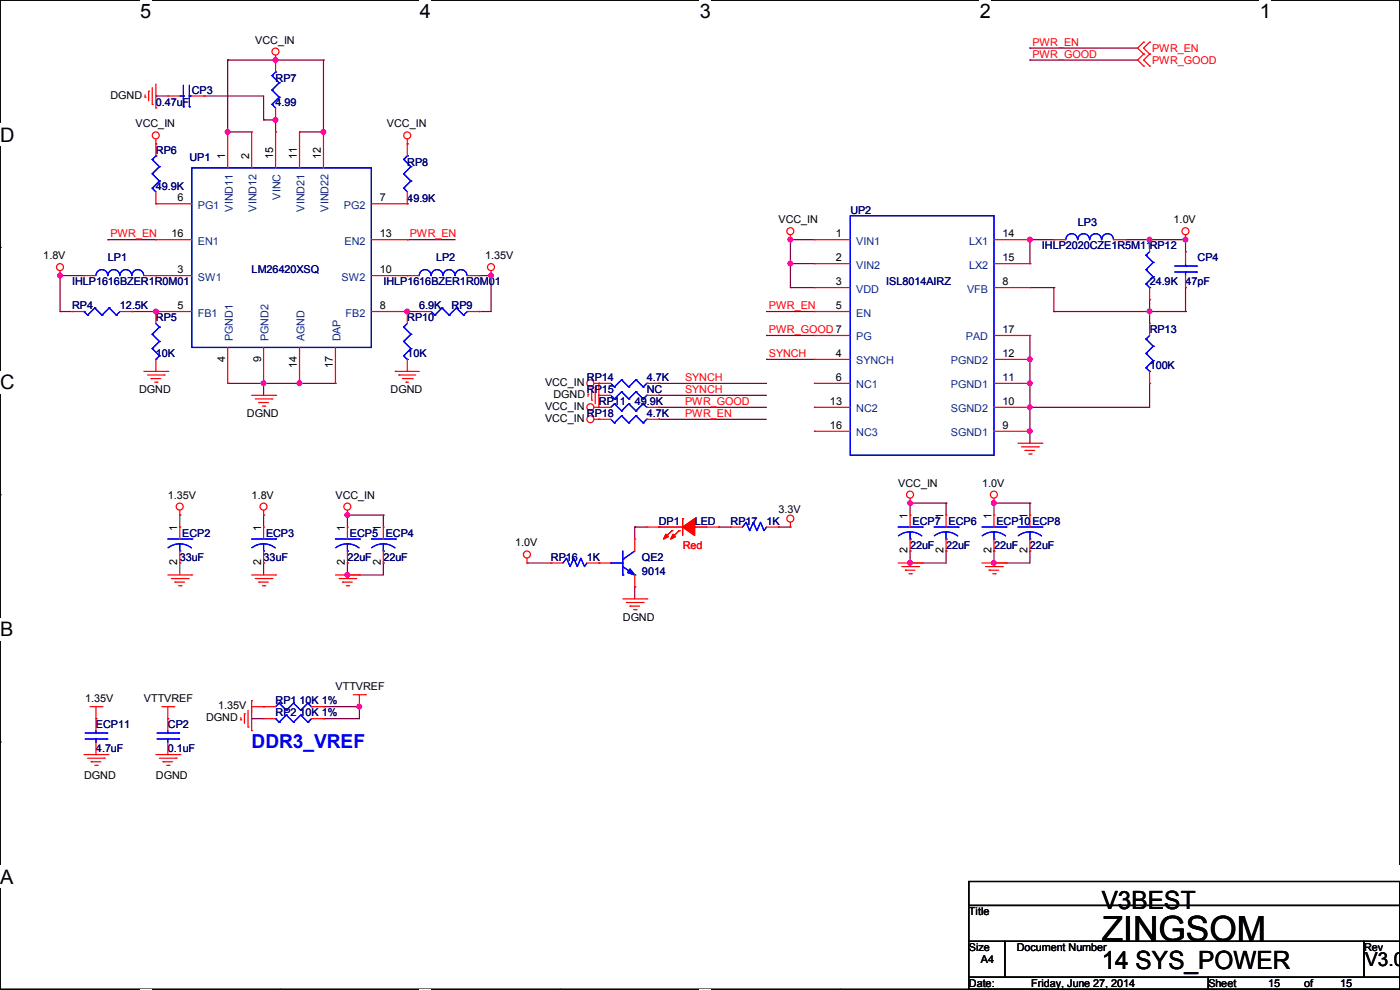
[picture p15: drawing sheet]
<svg xmlns="http://www.w3.org/2000/svg" width="297mm" height="210mm" viewBox="0 0 297 210" stroke-linecap="round" stroke-linejoin="round" font-family="sans-serif">
<defs><g id="words">
<text font-size="7.4" x="233.7" y="199.7">ZINGSOM</text>
<g font-size="5.3">
<text x="233.7" y="192.8">V3BEST</text>
<text x="233.7" y="205.5">14 SYS_POWER</text>
</g>
<g font-size="4.2">
<text x="29.7" y="3.9">5</text>
<text x="89.1" y="3.9">4</text>
<text x="148.5" y="3.9">3</text>
<text x="207.9" y="3.9">2</text>
<text x="267.2" y="3.9">1</text>
<text x="0" y="30.1">D</text>
<text x="0" y="82.5">C</text>
<text x="0" y="135">B</text>
<text x="0" y="187.4">A</text>
<text x="297" y="187.4">A</text>
</g>
<text font-size="4.1" fill="#00f" x="53.4" y="158.7">DDR3_VREF</text>
<text font-size="4.1" x="289.6" y="204.9">V3.0</text>
<g font-size="2.3">
<text x="54.1" y="9.2">VCC_IN</text>
<text x="23.4" y="20.9">DGND</text>
<text x="28.7" y="27">VCC_IN</text>
<text x="82.1" y="27">VCC_IN</text>
<text x="47.8" y="33.8" transform="rotate(-90 47.8 33.8)">1</text>
<text x="52.8" y="33.8" transform="rotate(-90 52.8 33.8)">2</text>
<text x="57.9" y="33.8" transform="rotate(-90 57.9 33.8)">15</text>
<text x="63" y="33.8" transform="rotate(-90 63 33.8)">11</text>
<text x="68.1" y="33.8" transform="rotate(-90 68.1 33.8)">12</text>
<text x="37.6" y="42.7">6</text>
<text x="80.6" y="42.7">7</text>
<text x="165.2" y="47.3">VCC_IN</text>
<text x="249" y="47.3">1.0V</text>
<text x="36.4" y="50.3">16</text>
<text x="80.6" y="50.3">13</text>
<text x="177.3" y="50.3">1</text>
<text x="212.7" y="50.3">14</text>
<text x="9.2" y="54.9">1.8V</text>
<text x="37.6" y="57.9">3</text>
<text x="80.6" y="57.9">10</text>
<text x="102.9" y="54.9">1.35V</text>
<text x="177.3" y="55.4">2</text>
<text x="212.7" y="55.4">15</text>
<text x="37.6" y="65.5">5</text>
<text x="80.6" y="65.5">8</text>
<text x="177.3" y="60.5">3</text>
<text x="177.3" y="65.5">5</text>
<text x="212.7" y="60.5">8</text>
<text x="212.7" y="70.6">17</text>
<text x="47.8" y="76.8" transform="rotate(-90 47.8 76.8)">4</text>
<text x="55.4" y="76.8" transform="rotate(-90 55.4 76.8)">9</text>
<text x="177.3" y="75.7">4</text>
<text x="212.7" y="75.7">12</text>
<text x="29.5" y="83.4">DGND</text>
<text x="63" y="78" transform="rotate(-90 63 78)">14</text>
<text x="70.6" y="78" transform="rotate(-90 70.6 78)">17</text>
<text x="82.9" y="83.4">DGND</text>
<text x="115.6" y="81.9">VCC_IN</text>
<text x="177.3" y="80.8">6</text>
<text x="212.7" y="80.8">11</text>
<text x="52.4" y="88.5">DGND</text>
<text x="115.6" y="87">VCC_IN</text>
<text x="115.6" y="89.5">VCC_IN</text>
<text x="117.4" y="84.4">DGND</text>
<text x="176.1" y="85.9">13</text>
<text x="212.7" y="85.9">10</text>
<text x="176.1" y="90.9">16</text>
<text x="212.7" y="90.9">9</text>
<text x="35.6" y="105.7">1.35V</text>
<text x="53.4" y="105.7">1.8V</text>
<text x="71.2" y="105.7">VCC_IN</text>
<text x="190.6" y="103.2">VCC_IN</text>
<text x="208.3" y="103.2">1.0V</text>
<text x="37.6" y="112.6" transform="rotate(-90 37.6 112.6)">1</text>
<text x="55.4" y="112.6" transform="rotate(-90 55.4 112.6)">1</text>
<text x="73.2" y="112.6" transform="rotate(-90 73.2 112.6)">1</text>
<text x="80.8" y="112.6" transform="rotate(-90 80.8 112.6)">1</text>
<text x="165.2" y="108.8">3.3V</text>
<text x="192.5" y="110" transform="rotate(-90 192.5 110)">1</text>
<text x="200.2" y="110" transform="rotate(-90 200.2 110)">1</text>
<text x="210.3" y="110" transform="rotate(-90 210.3 110)">1</text>
<text x="217.9" y="110" transform="rotate(-90 217.9 110)">1</text>
<text x="37.6" y="119.9" transform="rotate(-90 37.6 119.9)">2</text>
<text x="55.4" y="119.9" transform="rotate(-90 55.4 119.9)">2</text>
<text x="73.2" y="119.9" transform="rotate(-90 73.2 119.9)">2</text>
<text x="80.8" y="119.9" transform="rotate(-90 80.8 119.9)">2</text>
<text x="109.3" y="115.9">1.0V</text>
<text x="192.5" y="117.4" transform="rotate(-90 192.5 117.4)">2</text>
<text x="200.2" y="117.4" transform="rotate(-90 200.2 117.4)">2</text>
<text x="210.3" y="117.4" transform="rotate(-90 210.3 117.4)">2</text>
<text x="217.9" y="117.4" transform="rotate(-90 217.9 117.4)">2</text>
<text x="132.1" y="131.7">DGND</text>
<text x="18.1" y="148.9">1.35V</text>
<text x="30.5" y="148.9">VTTVREF</text>
<text x="71.2" y="146.4">VTTVREF</text>
<text x="43.7" y="153">DGND</text>
<text x="46.3" y="150.5">1.35V</text>
<text x="17.8" y="165.2">DGND</text>
<text x="33.1" y="165.2">DGND</text>
<text x="205.5" y="194.1">Title</text>
<text x="205.5" y="201.8">Size</text>
<text x="215.7" y="201.8">Document Number</text>
<text x="289.4" y="201.8">Rev</text>
<text x="205.5" y="209.4">Date:</text>
<text x="208.1" y="204.3">A4</text>
<text x="218.7" y="209.4">Friday, June 27, 2014</text>
<text x="256.3" y="209.4">Sheet</text>
<text x="269" y="209.4">15</text>
<text x="276.7" y="209.4">of</text>
<text x="284.3" y="209.4">15</text>
</g>
<g font-size="2.3" fill="#f00">
<text x="219" y="9.7">PWR_EN</text>
<text x="244.4" y="11">PWR_EN</text>
<text x="219" y="12.2">PWR_GOOD</text>
<text x="244.4" y="13.5">PWR_GOOD</text>
<text x="23.4" y="50.3">PWR_EN</text>
<text x="86.9" y="50.3">PWR_EN</text>
<text x="163.1" y="65.6">PWR_EN</text>
<text x="163.1" y="70.7">PWR_GOOD 7</text>
<text x="163.1" y="75.7">SYNCH</text>
<text x="145.3" y="83.4">SYNCH</text>
<text x="145.3" y="80.8">SYNCH</text>
<text x="145.3" y="85.9">PWR_GOOD</text>
<text x="145.3" y="88.4">PWR_EN</text>
<text x="144.8" y="116.4">Red</text>
</g>
<g font-size="2.3" fill="#000080">
<text x="58.5" y="17.4">RP7</text>
<text x="33.1" y="22.4">0.47uF</text>
<text x="40.7" y="19.9">CP3</text>
<text x="58.5" y="22.4">4.99</text>
<text x="33.1" y="32.6">RP6</text>
<text x="40.2" y="34.1">UP1</text>
<text x="86.4" y="35.1">RP8</text>
<text x="33.1" y="40.2">49.9K</text>
<text x="86.4" y="42.8">49.9K</text>
<text x="180.4" y="45.3">UP2</text>
<text x="228.7" y="47.8">LP3</text>
<text x="221" y="52.9">IHLP2020CZE1R5M11</text>
<text x="243.9" y="52.9">RP12</text>
<text x="22.9" y="55.5">LP1</text>
<text x="53.4" y="58">LM26420XSQ</text>
<text x="92.5" y="55.5">LP2</text>
<text x="254.1" y="55.5">CP4</text>
<text x="15.3" y="60.5">IHLP1616BZER1R0M01</text>
<text x="15.3" y="65.6">RP4</text>
<text x="25.4" y="65.6">12.5K</text>
<text x="81.3" y="60.5">IHLP1616BZER1R0M01</text>
<text x="88.9" y="65.6">6.9K</text>
<text x="95.8" y="65.6">RP9</text>
<text x="188" y="60.5">ISL8014AIRZ</text>
<text x="243.9" y="60.5">24.9K</text>
<text x="251.5" y="60.5">47pF</text>
<text x="33.1" y="68.2">RP5</text>
<text x="86.4" y="68.2">RP10</text>
<text x="243.9" y="70.7">RP13</text>
<text x="33.1" y="75.8">10K</text>
<text x="86.4" y="75.8">10K</text>
<text x="124.5" y="80.9">RP14</text>
<text x="124.5" y="83.4">RP15</text>
<text x="137.2" y="80.9">4.7K</text>
<text x="137.2" y="83.4">NC</text>
<text x="243.9" y="78.3">100K</text>
<text x="124.5" y="88.5">RP18</text>
<text x="127" y="85.9">RP11</text>
<text x="134.7" y="85.9">49.9K</text>
<text x="137.2" y="88.5">4.7K</text>
<text x="38.7" y="113.9">ECP2</text>
<text x="56.4" y="113.9">ECP3</text>
<text x="74.2" y="113.9">ECP5</text>
<text x="81.8" y="113.9">ECP4</text>
<text x="139.8" y="111.3">DP1</text>
<text x="147.4" y="111.3">LED</text>
<text x="155" y="111.3">RP17</text>
<text x="162.6" y="111.3">1K</text>
<text x="193.6" y="111.3">ECP7</text>
<text x="201.2" y="111.3">ECP6</text>
<text x="211.4" y="111.3">ECP10</text>
<text x="219" y="111.3">ECP8</text>
<text x="38.1" y="119">33uF</text>
<text x="55.9" y="119">33uF</text>
<text x="73.7" y="119">22uF</text>
<text x="81.3" y="119">22uF</text>
<text x="116.9" y="119">RP16</text>
<text x="124.5" y="119">1K</text>
<text x="136.2" y="119">QE2</text>
<text x="193.1" y="116.4">22uF</text>
<text x="200.7" y="116.4">22uF</text>
<text x="210.9" y="116.4">22uF</text>
<text x="218.5" y="116.4">22uF</text>
<text x="136.2" y="122">9014</text>
<text x="58.5" y="149.4">RP1</text>
<text x="63.5" y="149.4">10K 1%</text>
<text x="20.4" y="154.5">ECP11</text>
<text x="35.6" y="154.5">CP2</text>
<text x="58.5" y="152">RP2</text>
<text x="63.5" y="152">10K 1%</text>
<text x="20.4" y="159.6">4.7uF</text>
<text x="35.6" y="159.6">0.1uF</text>
</g>
<g font-size="2.3" fill="#004080">
<text x="42" y="44.3">PG1</text>
<text x="49.4" y="44.9" transform="rotate(-90 49.4 44.9)">VIND11</text>
<text x="54.4" y="44.9" transform="rotate(-90 54.4 44.9)">VIND12</text>
<text x="59.5" y="42.3" transform="rotate(-90 59.5 42.3)">VINC</text>
<text x="64.6" y="44.9" transform="rotate(-90 64.6 44.9)">VIND21</text>
<text x="69.7" y="44.9" transform="rotate(-90 69.7 44.9)">VIND22</text>
<text x="72.9" y="44.3">PG2</text>
<text x="42" y="51.9">EN1</text>
<text x="73.1" y="51.9">EN2</text>
<text x="181.7" y="51.9">VIN1</text>
<text x="205.6" y="51.9">LX1</text>
<text x="42" y="59.5">SW1</text>
<text x="72.4" y="59.5">SW2</text>
<text x="181.7" y="57">VIN2</text>
<text x="205.6" y="57">LX2</text>
<text x="181.7" y="62.1">VDD</text>
<text x="205.2" y="62.1">VFB</text>
<text x="42" y="67.1">FB1</text>
<text x="73.3" y="67.1">FB2</text>
<text x="181.7" y="67.1">EN</text>
<text x="49.4" y="72.4" transform="rotate(-90 49.4 72.4)">PGND1</text>
<text x="57" y="72.4" transform="rotate(-90 57 72.4)">PGND2</text>
<text x="64.6" y="72.4" transform="rotate(-90 64.6 72.4)">AGND</text>
<text x="72.2" y="72.4" transform="rotate(-90 72.2 72.4)">DAP</text>
<text x="181.7" y="77.3">SYNCH</text>
<text x="181.7" y="72.2">PG</text>
<text x="201.7" y="77.3">PGND2</text>
<text x="204.9" y="72.2">PAD</text>
<text x="181.7" y="82.4">NC1</text>
<text x="201.7" y="82.4">PGND1</text>
<text x="181.7" y="87.5">NC2</text>
<text x="201.7" y="87.5">SGND2</text>
<text x="181.7" y="92.5">NC3</text>
<text x="201.7" y="92.5">SGND1</text>
</g>
</g></defs>
<path d="M0 0h297v209.8h-297z" fill="none" stroke="#000" stroke-width=".25"/>
<g fill="#fff">
<path d="M29.7 0h2.4v4.8h-2.4z"/>
<path d="M29.7 209.8h2.4v.2h-2.4z"/>
</g>
<path d="M59.4 0h.1M59.4 209.8h.1" fill="none" stroke="#000" stroke-width=".25"/>
<g fill="#fff">
<path d="M89.1 0h2.3v4.8h-2.3z"/>
<path d="M89.1 209.8h2.3v.2h-2.3z"/>
</g>
<path d="M118.8 0h.1M118.8 209.8h.1" fill="none" stroke="#000" stroke-width=".25"/>
<g fill="#fff">
<path d="M148.5 0h2.3v4.8h-2.3z"/>
<path d="M148.5 209.8h2.3v.2h-2.3z"/>
</g>
<path d="M178.2 0h.1M178.2 209.8h.1" fill="none" stroke="#000" stroke-width=".25"/>
<g fill="#fff">
<path d="M207.9 0h2.3v4.8h-2.3z"/>
<path d="M207.9 209.8h2.3v.2h-2.3z"/>
</g>
<path d="M237.6 0h.1M237.6 209.8h.1" fill="none" stroke="#000" stroke-width=".25"/>
<g fill="#fff">
<path d="M267.3 0h2.3v4.8h-2.3z"/>
<path d="M267.3 209.8h2.3v.2h-2.3z"/>
<path d="M0 26.2h3.1v4.8h-3.1z"/>
<path d="M0 78.7h3.1v4.7h-3.1z"/>
</g>
<path d="M0 52.5h.1M297 52.5h.1" fill="none" stroke="#000" stroke-width=".25"/>
<path d="M0 131.1h2.9v4.8h-2.9z" fill="#fff"/>
<path d="M0 104.9h.1M297 104.9h.1" fill="none" stroke="#000" stroke-width=".25"/>
<g fill="#fff">
<path d="M0 183.6h2.9v4.7h-2.9z"/>
<path d="M296.9 183.6h.1v4.7h-.1z"/>
</g>
<path d="M0 157.4h.1M297 157.4h.1M205.5 187h91.5v5.1h-91.5zM205.5 192.1h91.5v7.6h-91.5zM205.5 199.7h7.6v7.6h-7.6zM213.1 199.7h76.2v7.6h-76.2zM289.3 199.7h7.7v7.6h-7.7zM205.5 207.3h50.8v2.5h-50.8zM256.3 207.3h40.7v2.5h-40.7z" fill="none" stroke="#000" stroke-width=".25"/>
<g fill="none" stroke="#800040" stroke-width=".25">
<path d="M48.3 12.7h.1M48.3 12.7v15.3M48.3 12.7h20.3M58.5 12.7h.1M68.6 12.7h.1M68.6 12.7v15.3h-5.1M218.5 10.2h.1M218.5 12.7h.1M218.5 12.7h22.8M218.5 10.2h22.8M33.1 20.4h.1M33.1 20.4h2.5"/>
<path d="M43.2 20.4h.1M43.2 20.4h12.7v5M48.3 28h.1M48.3 28h5.1M55.9 25.4h.1M55.9 25.4h2.6M58.5 28h.1M58.5 25.4h.1M58.5 25.4v2.6M63.5 28h.1M12.7 58.5h.1M12.7 58.5v7.6"/>
<path d="M12.7 58.5h5.1M22.9 50.8h.1M22.9 50.8h10.2M86.4 50.8h.1M86.4 50.8h10.2M101.6 58.5h.1M101.6 58.5h2.6M104.2 58.5h.1M104.2 58.5v7.6h-2.6M167.7 50.8h.1M167.7 55.9h.1M167.7 50.8h5.1"/>
<path d="M167.7 55.9h5.1M167.7 50.8v10.2M218.5 55.9h.1M223.6 50.8h.1M223.6 50.8h-5.1v5.1M238.8 50.8h12.7M243.9 50.8h.1M251.5 50.8h.1M251.5 53.4h.1M251.5 50.8v2.6M12.7 66.1h.1M12.7 66.1h2.6"/>
<path d="M28 66.1h.1M28 66.1h5.1M86.4 66.1h.1M86.4 66.1h2.5M101.6 66.1h.1M162.6 71.2h.1M162.6 76.2h.1M162.6 66.1h10.2M162.6 71.2h10.2M162.6 76.2h10.2M167.7 61h.1M167.7 61h5.1"/>
<path d="M172.8 66.1h.1M218.5 76.2h.1M218.5 61h5.1M218.5 71.2v22.8M223.6 61h.1M223.6 66.1h.1M223.6 66.1h27.9M223.6 61v5.1M243.9 66.1h.1M243.9 63.5h.1M243.9 63.5v5.1M251.5 66.1h.1"/>
<path d="M251.5 61h.1M251.5 61v5.1M48.3 81.3h.1M48.3 81.3h22.9M55.9 81.3h.1M55.9 81.3v2.6M63.5 81.3h.1M139.7 86.4h.1M139.7 83.9h.1M139.7 81.3h.1M139.7 88.9h.1M139.7 81.3h22.9"/>
<path d="M139.7 86.4h22.9M139.7 83.9h22.9M139.7 88.9h22.9M218.5 86.4h.1M218.5 81.3h.1M218.5 91.5h.1M243.9 81.3h.1M243.9 81.3v5.1h-25.4M38.1 119.4h.1M38.1 109.3h.1M38.1 109.3v2.5M38.1 119.4v2.6"/>
<path d="M55.9 119.4h.1M55.9 109.3h.1M55.9 109.3v2.5M55.9 119.4v2.6M73.7 119.4h.1M73.7 109.3h.1M73.7 109.3v2.5M73.7 119.4v2.6M73.7 109.3h7.6M81.3 109.3h.1M81.3 119.4h.1M81.3 109.3v2.5"/>
<path d="M81.3 119.4v2.6h-7.6M111.8 119.4h.1M111.8 119.4h5.1M134.7 111.8h.1M134.7 111.8h2.5M134.7 111.8v2.5M152.4 111.8h.1M152.4 111.8h2.6M165.1 111.8h.1M165.1 111.8h2.6M193.1 116.9h.1M193.1 106.7h.1"/>
<path d="M193.1 119.4h.1M193.1 106.7v2.6M193.1 116.9v2.5M193.1 106.7h7.6M200.7 106.7h.1M200.7 116.9h.1M200.7 106.7v2.6M200.7 116.9v2.5h-7.6M210.9 116.9h.1M210.9 106.7h.1M210.9 119.4h.1M210.9 106.7h7.6"/>
<path d="M210.9 106.7v2.6M210.9 116.9v2.5M218.5 106.7h.1M218.5 116.9h.1M218.5 116.9v2.5h-7.6M218.5 106.7v2.6M73.7 122h.1M134.7 124.5h.1M134.7 124.5v2.5M53.4 152.4h.1M53.4 152.4h2.5M68.6 149.9h.1"/>
<path d="M68.6 152.4h.1M68.6 149.9h7.6M76.2 149.9h.1M76.2 149.9v2.5h-7.6"/>
</g>
<g fill="#f0f" stroke="#f0f" stroke-width=".25">
<circle cx="76.2" cy="149.9" r=".49"/>
<circle cx="73.7" cy="109.2" r=".49"/>
<circle cx="73.7" cy="121.9" r=".49"/>
<circle cx="12.7" cy="58.4" r=".49"/>
<circle cx="48.3" cy="28" r=".49"/>
<circle cx="58.4" cy="12.7" r=".49"/>
<circle cx="68.6" cy="28" r=".49"/>
<circle cx="86.4" cy="66.1" r=".49"/>
<circle cx="104.2" cy="58.4" r=".49"/>
<circle cx="63.5" cy="81.3" r=".49"/>
<circle cx="33" cy="66.1" r=".49"/>
<circle cx="55.9" cy="81.3" r=".49"/>
<circle cx="58.4" cy="25.4" r=".49"/>
<circle cx="193.1" cy="106.7" r=".49"/>
<circle cx="193.1" cy="119.4" r=".49"/>
<circle cx="167.7" cy="55.9" r=".49"/>
<circle cx="167.7" cy="50.8" r=".49"/>
<circle cx="218.5" cy="86.4" r=".49"/>
<circle cx="218.5" cy="76.2" r=".49"/>
<circle cx="218.5" cy="81.3" r=".49"/>
<circle cx="218.5" cy="91.5" r=".49"/>
<circle cx="210.8" cy="106.7" r=".49"/>
<circle cx="210.8" cy="119.4" r=".49"/>
<circle cx="218.5" cy="50.8" r=".49"/>
<circle cx="243.9" cy="66.1" r=".49"/>
<circle cx="243.9" cy="50.8" r=".49"/>
<circle cx="251.5" cy="50.8" r=".49"/>
</g>
<g fill="none" stroke="#f00" stroke-width=".25">
<path d="M31.5 19.3h.1M31.5 19.3v2.1M32.3 18.6v3.5M33.1 17.8v5.1M58.5 12.7h.1M58.5 11.7v3.6M242.6 8.9h.1M242.6 11.5h.1M242.6 14h.1M242.6 8.9l-1.3 1.3 1.3 1.3M242.6 11.5l-1.3 1.2 1.3 1.3M243.9 11.5h.1"/>
<path d="M243.9 8.9h.1M243.9 14h.1M243.9 8.9l-1.3 1.3 1.3 1.3M243.9 11.5l-1.3 1.2 1.3 1.3M30.8 20.6h.1M30.8 20.1v.5M32.3 22.1h.1M33.1 22.9h.1M33.1 30.5h.1M33.1 29.5v3.6M35.6 20.4h.1M35.6 20.4h2.5"/>
<path d="M40.7 20.4h2.5M43.2 20.4h.1M48.3 28h.1M48.3 28v7.6M53.4 28h.1M53.4 28v7.6M58.5 28h.1M58.5 25.4h.1M58.5 22.9v2.5M58.5 28v7.6M63.5 28h.1M63.5 28v7.6"/>
<path d="M68.6 28h.1M68.6 28v7.6M86.4 30.5h.1M86.4 29.5v3.6M12.7 58.5h.1M12.7 57.4v1.1M17.8 58.5h.1M17.8 58.5h2.6M30.5 58.5h10.2M33.1 43.2h.1M33.1 50.8h.1M33.1 58.5h.1"/>
<path d="M33.1 40.7v2.5M33.1 43.2h7.6M33.1 50.8h7.6M78.8 58.5h10.1M78.8 43.2h7.6M78.8 50.8h7.6M86.4 58.5h.1M86.4 43.2h.1M86.4 50.8h.1M86.4 40.7v2.5M99.1 58.5h2.5M101.6 58.5h.1"/>
<path d="M104.2 58.5h.1M104.2 57.4v1.1M167.7 50.8h.1M167.7 49.8v1M172.8 50.8h.1M172.8 55.9h.1M172.8 50.8h7.6M172.8 55.9h7.6M210.9 50.8h7.6M210.9 55.9h7.6M218.5 50.8h.1M218.5 55.9h.1"/>
<path d="M223.6 50.8h.1M223.6 50.8h2.5M236.3 50.8h2.5M238.8 50.8h.1M243.9 50.8h.1M243.9 50.8v2.6M251.5 50.8h.1M251.5 53.4h.1M251.5 49.8v1M251.5 53.4v2.5M251.5 58.5v2.5M15.3 66.1h.1"/>
<path d="M15.3 66.1h2.5M25.4 66.1h2.6M28 66.1h.1M30.5 78.8h5.1M31.3 79.5h3.5M33.1 66.1h.1M33.1 78.8h.1M33.1 66.1v2.5M33.1 76.2v2.6M33.1 66.1h7.6M34.8 79.5h.1M35.6 78.8h.1"/>
<path d="M48.3 73.7v7.6M55.9 73.7v7.6M63.5 73.7v7.6M71.2 73.7v7.6M78.8 66.1h7.6M83.9 78.8h.1M83.9 78.8h5M84.6 79.5h.1M84.6 79.5h3.6M86.4 66.1h.1M86.4 78.8h.1M86.4 66.1v2.5"/>
<path d="M86.4 76.2v2.6M88.9 66.1h.1M88.9 66.1h2.6M99.1 66.1h2.5M101.6 66.1h.1M172.8 61h.1M172.8 76.2h.1M172.8 66.1h.1M172.8 71.2h.1M172.8 66.1h7.6M172.8 61h7.6M172.8 76.2h7.6"/>
<path d="M172.8 71.2h7.6M210.9 61h7.6M210.9 76.2h7.6M210.9 71.2h7.6M218.5 61h.1M218.5 76.2h.1M218.5 71.2h.1M243.9 68.6h.1M243.9 63.5h.1M243.9 61v2.5M243.9 68.6v2.6M243.9 78.8v2.5"/>
<path d="M251.5 61h.1M32 80.3h.1M32 80.3h2.1M32.8 81.1h.5M33.3 81.1h.1M48.3 81.3h.1M53.4 83.9h5.1M54.1 84.6h3.6M54.9 85.4h.1M54.9 85.4h2M55.7 86.1h.5M55.9 81.3h.1"/>
<path d="M56.2 86.1h.1M57.7 84.6h.1M58.5 83.9h.1M63.5 81.3h.1M71.2 81.3h.1M85.4 80.3h2M86.1 81.1h.1M86.1 81.1h.6M87.4 80.3h.1M124.8 83.6h.1M124.8 83.6v.5M125.5 84.9h.1"/>
<path d="M125.5 82.8v2.1M126 86.4h3.6M126 81.3h3.6M126 88.9h3.6M126.3 82.1h.1M126.3 82.1v3.5M127 86.4h.1M127 81.3h.1M127 88.9h.1M127 83.9h.1M127 83.9h2.6M127 81.3v5.1"/>
<path d="M137.2 83.9h2.5M137.2 86.4h2.5M137.2 81.3h2.5M137.2 88.9h2.5M139.7 81.3h.1M139.7 88.9h.1M139.7 83.9h.1M139.7 86.4h.1M172.8 81.3h.1M172.8 86.4h.1M172.8 91.5h.1M172.8 86.4h7.6"/>
<path d="M172.8 81.3h7.6M172.8 91.5h7.6M210.9 86.4h7.6M210.9 81.3h7.6M210.9 91.5h7.6M215.9 94h5.1M216.7 94.8h3.6M217.5 95.5h.1M217.5 95.5h2M218.2 96.3h.5M218.5 91.5h.1M218.5 86.4h.1"/>
<path d="M218.5 81.3h.1M218.7 96.3h.1M220.3 94.8h.1M221 94h.1M243.9 81.3h.1M38.1 109.3h.1M38.1 111.8h.1M38.1 119.4h.1M38.1 108.2v1.1M38.1 111.8v2.5M38.1 116.9v2.5M55.9 109.3h.1"/>
<path d="M55.9 111.8h.1M55.9 119.4h.1M55.9 108.2v1.1M55.9 111.8v2.5M55.9 116.9v2.5M73.7 109.3h.1M73.7 111.8h.1M73.7 119.4h.1M73.7 108.2v1.1M73.7 111.8v2.5M73.7 116.9v2.5M81.3 111.8h.1"/>
<path d="M81.3 119.4h.1M81.3 111.8v2.5M81.3 116.9v2.5M111.8 119.4h.1M111.8 118.4v1M116.9 119.4h.1M116.9 119.4h2.5M124.5 119.4h5.1M127 119.4h.1M134.7 114.3h.1M134.7 114.3v2.6M137.2 111.8h.1"/>
<path d="M137.2 111.8h7.6M139.7 111.8h.1M142.5 112.6h.1M142.5 112.6l-1.5 1.5M144.1 112.6h.1M144.1 112.6l-1.6 1.5M144.8 110h.1M144.8 110v3.6M147.4 111.8h.1M147.4 111.8h5M152.4 111.8h.1M155 111.8h.1"/>
<path d="M155 111.8h2.5M162.6 111.8h2.5M165.1 111.8h.1M167.7 111.8h.1M167.7 110.8v1M190.5 119.4h5.1M193.1 106.7h.1M193.1 109.3h.1M193.1 116.9h.1M193.1 105.7v1M193.1 109.3v2.5M193.1 114.3v2.6"/>
<path d="M195.6 119.4h.1M200.7 109.3h.1M200.7 116.9h.1M200.7 109.3v2.5M200.7 114.3v2.6M208.3 119.4h5.1M210.9 106.7h.1M210.9 109.3h.1M210.9 116.9h.1M210.9 105.7v1M210.9 109.3v2.5M210.9 114.3v2.6"/>
<path d="M213.4 119.4h.1M218.5 109.3h.1M218.5 116.9h.1M218.5 109.3v2.5M218.5 114.3v2.6M35.6 122h5.1M36.4 122.7h3.5M37.1 123.5h.1M37.1 123.5h2.1M37.9 124.2h.5M38.4 124.2h.1M39.9 122.7h.1"/>
<path d="M40.7 122h.1M53.4 122h5.1M54.1 122.7h3.6M54.9 123.5h.1M54.9 123.5h2M55.7 124.2h.5M56.2 124.2h.1M57.7 122.7h.1M58.5 122h.1M71.2 122h5M71.9 122.7h3.6M72.7 123.5h.1"/>
<path d="M72.7 123.5h2M73.4 124.2h.6M74 124.2h.1M75.5 122.7h.1M76.2 122h.1M132.1 127h5.1M132.9 127.8h3.5M133.6 128.6h.1M133.6 128.6h2.1M134.4 129.3h.5M134.7 124.5h.1M134.7 122v2.5"/>
<path d="M134.9 129.3h.1M136.4 127.8h.1M137.2 127h.1M191.3 120.2h3.6M192.1 120.9h.1M192.1 120.9h2M192.8 121.7h.5M193.3 121.7h.1M194.9 120.2h.1M209.1 120.2h3.5M209.8 120.9h.1M209.8 120.9h2.1"/>
<path d="M210.6 121.7h.5M211.1 121.7h.1M212.6 120.2h.1M19.1 149.9h2.5M20.4 152.4h.1M20.4 149.9v5.1M20.4 157.5v2.6M21.6 149.9h.1M34.3 149.9h2.6M35.6 152.4h.1M35.6 149.9v5.1M35.6 157.5v2.6"/>
<path d="M36.9 149.9h.1M51.1 152.7h.1M51.1 152.2v.5M51.9 151.4h.1M51.9 151.4v2.1M52.6 154.2h.1M52.6 150.7v3.5M53.4 148.6h.1M53.4 155h.1M53.4 149.9h5.1M53.4 148.6v6.4M55.9 149.9h.1"/>
<path d="M55.9 152.4h.1M55.9 152.4h2.6M66.1 149.9h2.5M66.1 152.4h2.5M68.6 149.9h.1M68.6 152.4h.1M75 147.4h2.5M76.2 149.9h.1M76.2 147.4v2.5M77.5 147.4h.1M17.8 160.1h5.1M18.6 160.8h3.5"/>
<path d="M19.3 161.6h.1M19.3 161.6h2.1M20.1 162.3h.5M20.4 160.1h.1M20.6 162.3h.1M22.1 160.8h.1M22.9 160.1h.1M33.1 160.1h5M33.8 160.8h3.6M34.6 161.6h.1M34.6 161.6h2M35.3 162.3h.6"/>
<path d="M35.6 160.1h.1M35.9 162.3h.1M37.4 160.8h.1M38.1 160.1h.1"/>
<circle cx="58.4" cy="10.9" r=".74"/>
<circle cx="33" cy="28.7" r=".74"/>
<circle cx="86.4" cy="28.7" r=".74"/>
<circle cx="12.7" cy="56.7" r=".74"/>
<circle cx="104.2" cy="56.7" r=".74"/>
<circle cx="167.7" cy="49" r=".74"/>
<circle cx="251.5" cy="49" r=".74"/>
<circle cx="125.2" cy="86.4" r=".74"/>
<circle cx="125.2" cy="81.3" r=".74"/>
<circle cx="125.2" cy="88.9" r=".74"/>
<circle cx="38.1" cy="107.5" r=".74"/>
<circle cx="55.9" cy="107.5" r=".74"/>
<circle cx="73.7" cy="107.5" r=".74"/>
<circle cx="111.8" cy="117.6" r=".74"/>
<circle cx="167.7" cy="110" r=".74"/>
<circle cx="193.1" cy="104.9" r=".74"/>
<circle cx="210.8" cy="104.9" r=".74"/>
</g>
<g fill="none" stroke="#00f" stroke-width=".25">
<path d="M38.9 18.1v4.5M40.2 18.1v4.5M57.7 19.1h.1M57.7 16h.1M57.7 19.1l1.5 1.5M57.7 16l1.5 1.6M58.5 15.3h.1M58.5 15.3l-.8 .7M59.2 17.6h.1M59.2 17.6l-1.5 1.5M32.3 39.9h.1M32.3 36.9h.1"/>
<path d="M32.3 33.8h.1M32.3 39.9l.8 .8M32.3 36.9l1.5 1.5M32.3 33.8l1.5 1.5M33.1 33.1h.1M33.1 33.1l-.8 .7M33.8 38.4h.1M33.8 35.3h.1M33.8 38.4l-1.5 1.5M33.8 35.3l-1.5 1.6M38.1 20.4h.8M38.9 22.6h.1"/>
<path d="M38.9 20.4h.1M40.2 20.4h.1M40.2 22.6h.1M40.2 20.4h.5M40.7 35.6h38.1v38.1h-38.1zM57.7 22.1h.1M57.7 22.1l.8 .8M59.2 20.6h.1M59.2 20.6l-1.5 1.5M85.6 39.9h.1M85.6 36.9h.1M85.6 33.8h.1"/>
<path d="M85.6 39.9l.8 .8M85.6 36.9l1.6 1.5M85.6 33.8l1.6 1.5M86.4 33.1h.1M86.4 33.1l-.8 .7M87.2 38.4h.1M87.2 35.3h.1M87.2 38.4l-1.6 1.5M87.2 35.3l-1.6 1.6M20.4 58.5a1.25 1.25 0 0 1 1.2-1.3 1.25 1.25 0 0 1 1.3 1.3M22.9 58.5a1.25 1.25 0 0 1 1.3-1.3 1.25 1.25 0 0 1 1.2 1.3M25.4 58.5a1.25 1.25 0 0 1 1.3-1.3 1.25 1.25 0 0 1 1.2 1.3"/>
<path d="M28 58.5a1.25 1.25 0 0 1 1.2-1.3 1.25 1.25 0 0 1 1.3 1.3M88.9 58.5a1.25 1.25 0 0 1 1.3-1.3 1.25 1.25 0 0 1 1.2 1.3M91.5 58.5a1.25 1.25 0 0 1 1.2-1.3 1.25 1.25 0 0 1 1.3 1.3M94 58.5a1.25 1.25 0 0 1 1.3-1.3 1.25 1.25 0 0 1 1.2 1.3M96.6 58.5a1.25 1.25 0 0 1 1.2-1.3 1.25 1.25 0 0 1 1.3 1.3M180.4 45.8h30.5v50.8h-30.5zM226.1 50.8a1.25 1.25 0 0 1 1.3-1.2 1.25 1.25 0 0 1 1.2 1.2M228.6 50.8a1.25 1.25 0 0 1 1.3-1.2 1.25 1.25 0 0 1 1.2 1.2M231.2 50.8a1.25 1.25 0 0 1 1.2-1.2 1.25 1.25 0 0 1 1.3 1.2M233.7 50.8a1.25 1.25 0 0 1 1.3-1.2 1.25 1.25 0 0 1 1.2 1.2M243.1 54.1h.1M243.1 57.2h.1"/>
<path d="M243.1 54.1l1.5 1.6M243.1 57.2l1.5 1.5M243.9 53.4l-.8 .7M244.6 55.7h.1M244.6 58.7h.1M244.6 55.7l-1.5 1.5M244.6 58.7l-1.5 1.5M249.2 57.7h4.6M249.2 56.4h4.6M251.5 56.4h.1M251.5 57.7h.1M251.5 55.9v.5"/>
<path d="M251.5 57.7v.8M253.8 57.7h.1M253.8 56.4h.1M17.8 66.1h.1M17.8 66.1l.8 .7M18.6 66.8h.1M20.1 65.3h.1M20.1 65.3l1.5 1.5M20.1 65.3l-1.5 1.5M21.6 66.8h.1M23.2 65.3h.1M23.2 65.3l1.5 1.5"/>
<path d="M23.2 65.3l-1.6 1.5M24.7 66.8h.1M25.4 66.1l-.7 .7M32.3 70.9h.1M32.3 74h.1M32.3 70.9l1.5 1.5M32.3 74l1.5 1.5M33.1 76.2h.1M33.1 68.6l.7 .8M33.8 69.4h.1M33.8 72.4h.1M33.8 75.5h.1"/>
<path d="M33.8 69.4l-1.5 1.5M33.8 72.4l-1.5 1.6M33.8 75.5l-.7 .7M85.6 69.4h.1M85.6 72.4h.1M85.6 75.5h.1M85.6 69.4l1.6 1.5M85.6 72.4l1.6 1.6M85.6 75.5l.8 .7M86.4 76.2h.1M86.4 68.6l-.8 .8M87.2 70.9h.1"/>
<path d="M87.2 74h.1M87.2 70.9l-1.6 1.5M87.2 74l-1.6 1.5M91.5 66.1l.7 .7M92.2 66.8h.1M93.8 65.3h.1M93.8 65.3l-1.6 1.5M93.8 65.3l1.5 1.5M95.3 66.8h.1M96.8 65.3h.1M96.8 65.3l-1.5 1.5M96.8 65.3l1.5 1.5"/>
<path d="M98.3 66.8h.1M99.1 66.1h.1M99.1 66.1l-.8 .7M243.1 71.9h.1M243.1 75h.1M243.1 78h.1M243.1 60.2h.1M243.1 71.9l1.5 1.5M243.1 75l1.5 1.5M243.1 78l.8 .8M243.1 60.2l.8 .8M243.9 78.8h.1"/>
<path d="M243.9 61h.1M243.9 71.2l-.8 .7M244.6 73.4h.1M244.6 76.5h.1M244.6 73.4l-1.5 1.6M244.6 76.5l-1.5 1.5M129.6 81.3l.7 .8M129.6 88.9l.7 .8M129.6 83.9l.7 .7M130.3 82.1h.1M130.3 89.7h.1M130.3 84.6h.1"/>
<path d="M130.3 85.6h.1M130.3 85.6l-.7 .8M130.3 85.6l1.6 1.6M131.9 80.6h.1M131.9 88.2h.1M131.9 83.1h.1M131.9 87.2h.1M131.9 80.6l-1.6 1.5M131.9 80.6l1.5 1.5M131.9 88.2l-1.6 1.5M131.9 88.2l1.5 1.5M131.9 83.1l-1.6 1.5"/>
<path d="M131.9 83.1l1.5 1.5M133.4 82.1h.1M133.4 89.7h.1M133.4 84.6h.1M133.4 85.6h.1M133.4 85.6l-1.5 1.6M133.4 85.6l1.5 1.6M134.9 80.6h.1M134.9 88.2h.1M134.9 83.1h.1M134.9 87.2h.1M134.9 80.6l-1.5 1.5"/>
<path d="M134.9 80.6l1.5 1.5M134.9 88.2l-1.5 1.5M134.9 88.2l1.5 1.5M134.9 83.1l-1.5 1.5M134.9 83.1l1.5 1.5M136.4 82.1h.1M136.4 89.7h.1M136.4 84.6h.1M136.4 85.6h.1M136.4 85.6l-1.5 1.6M136.4 85.6l.8 .8M137.2 81.3h.1"/>
<path d="M137.2 88.9h.1M137.2 83.9h.1M137.2 86.4h.1M137.2 81.3l-.8 .8M137.2 88.9l-.8 .8M137.2 83.9l-.8 .7M35.6 114.3h5.1M38.1 116.9h.1M38.1 115.4l1.6 .3 .9 .5M38.1 115.4l-1 .1-1.4 .7M38.1 115.4v1.5M40.7 114.3h.1"/>
<path d="M53.4 114.3h5.1M55.9 116.9h.1M55.9 115.4l1.6 .3 .9 .5M55.9 115.4l-1 .1-1.5 .7M55.9 115.4v1.5M58.5 114.3h.1M71.2 114.3h5M73.7 116.9h.1M73.7 115.4l1.6 .3 .9 .5M73.7 115.4l-1.1 .1-1.4 .7M73.7 115.4v1.5M76.2 114.3h.1"/>
<path d="M78.8 114.3h5.1M81.3 116.9h.1M81.3 115.4l1.6 .3 .9 .5M81.3 115.4l-1 .1-1.5 .7M81.3 115.4v1.5M83.9 114.3h.1M119.4 119.4l.8-1 .7 1.8 .8-1.8 .8 1.8 .7-1.8 .8 1.8 .5-.8M129.6 119.4h.1M129.6 119.4h2.5M132.1 118.7h.1M132.1 116.9v5.1M134.7 116.9l-2.6 1.8"/>
<path d="M157.5 111.8l.8-1 .7 1.8 .8-1.8 .8 1.8 .7-1.8 .8 1.8 .5-.8M190.5 111.8h5.1M193.1 114.3h.1M193.1 112.8l1.5 .3 .9 .6M193.1 112.8l-1.1 .2-1.4 .7M193.1 112.8v1.5M195.6 111.8h.1M198.2 111.8h5M200.7 114.3h.1M200.7 112.8l1.6 .3 .9 .6M200.7 112.8l-1.1 .2-1.4 .7M200.7 112.8v1.5"/>
<path d="M203.2 111.8h.1M208.3 111.8h5.1M210.9 114.3h.1M210.9 112.8l1.5 .3 .9 .6M210.9 112.8l-1.1 .2-1.4 .7M210.9 112.8v1.5M213.4 111.8h.1M215.9 111.8h5.1M218.5 114.3h.1M218.5 112.8l1.5 .3 .9 .6M218.5 112.8l-1.1 .2-1.4 .7M218.5 112.8v1.5"/>
<path d="M221 111.8h.1M132.1 122h.1M132.1 120.2l2.6 1.8M134.7 122h.1M18.1 156.8h4.5M18.1 155.5h4.5M20.4 155.5h.1M20.4 156.8h.1M20.4 155v.5M20.4 156.8v.7M22.6 156.8h.1M22.6 155.5h.1"/>
<path d="M33.3 156.8h4.6M33.3 155.5h4.6M35.6 155.5h.1M35.6 156.8h.1M35.6 155v.5M35.6 156.8v.7M37.9 156.8h.1M37.9 155.5h.1M58.5 152.4h.1M58.5 152.4l.7 .8M59.2 149.1h.1M59.2 153.2h.1"/>
<path d="M59.2 149.1l-.7 .8M59.2 149.1l1.5 1.6M60.7 150.7h.1M60.7 151.7h.1M60.7 151.7l-1.5 1.5M60.7 151.7l1.6 1.5M62.3 149.1h.1M62.3 153.2h.1M62.3 149.1l-1.6 1.6M62.3 149.1l1.5 1.6M63.8 150.7h.1M63.8 151.7h.1"/>
<path d="M63.8 151.7l-1.5 1.5M63.8 151.7l1.5 1.5M65.3 149.1h.1M65.3 153.2h.1M65.3 149.1l-1.5 1.6M65.3 149.1l.8 .8M66.1 149.9h.1M66.1 152.4l-.8 .8"/>
</g>
<path d="M133.6 120.7l1.1 1.3-1.6-.5z" fill="#00f" stroke="#00f" stroke-width=".25"/>
<g fill="#f00" stroke="#f00" stroke-width=".25">
<path d="M144.8 111.8l2.6-1.8v3.6z" fill-rule="evenodd"/>
<path d="M141.3 113.3l.5 .5-1 .5z" fill-rule="evenodd"/>
<path d="M142.8 113.3l.5 .5-1 .5z" fill-rule="evenodd"/>
<path d="M144.8 111.8l2.6-1.8v3.6z" fill-rule="evenodd"/>
<path d="M141.3 113.3l.5 .5-1 .5z" fill-rule="evenodd"/>
<path d="M142.8 113.3l.5 .5-1 .5z" fill-rule="evenodd"/>
</g>
<use href="#words"/>
</svg>
